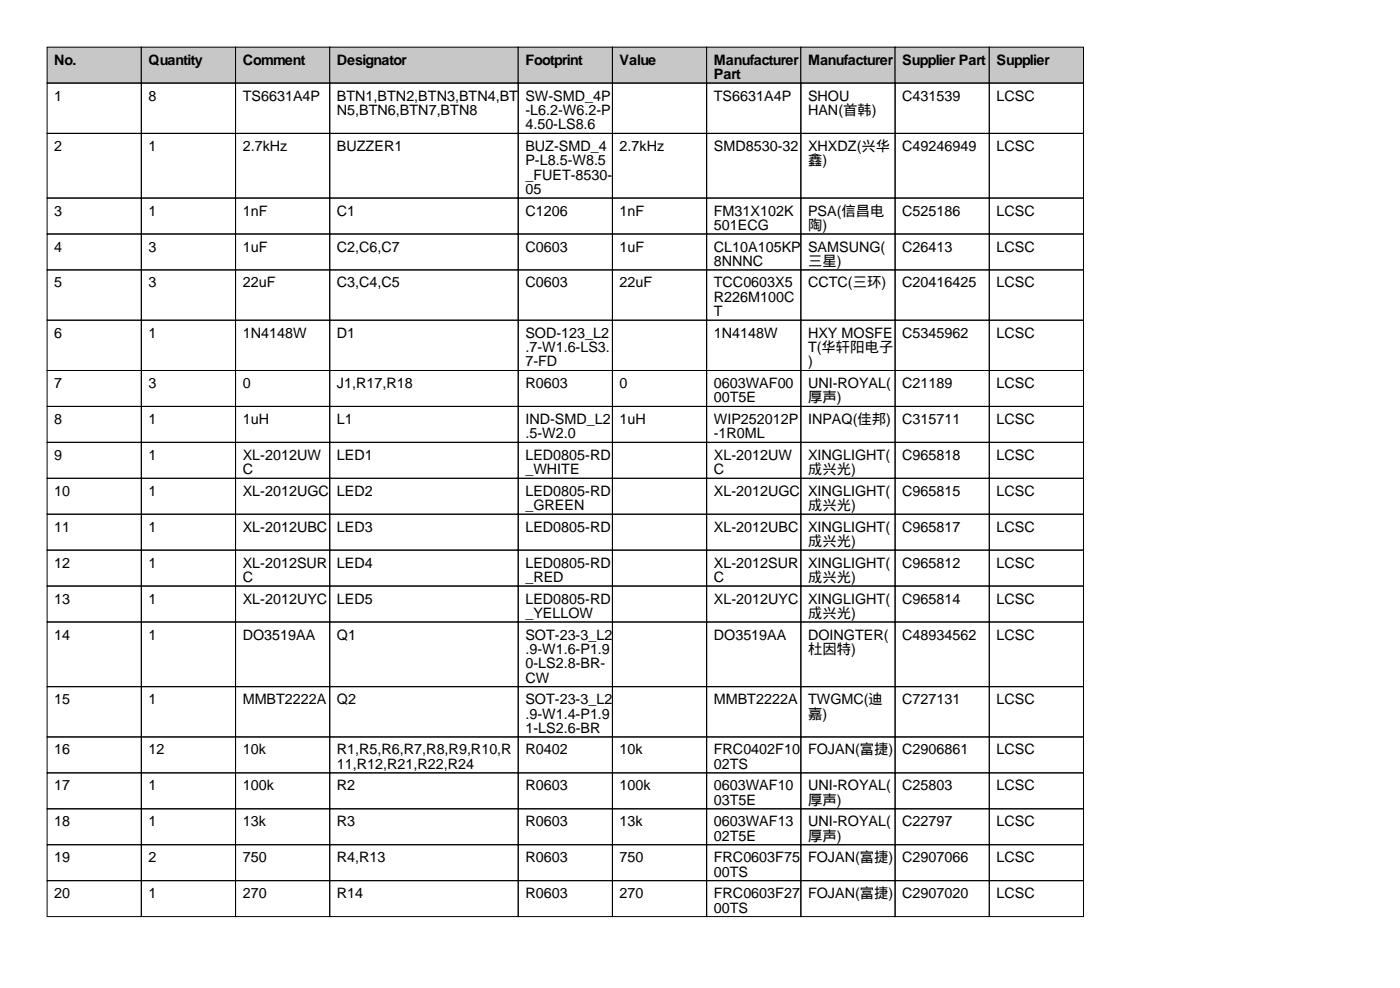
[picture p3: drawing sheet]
<svg xmlns="http://www.w3.org/2000/svg" width="297mm" height="210mm" viewBox="0 0 297 210" stroke-linecap="round" stroke-linejoin="round" font-family="sans-serif">
<defs><g id="words">
<g font-size="3">
<text x="11.5" y="13.7">No.</text>
<text x="31.5" y="13.7">Quantity</text>
<text x="51.5" y="13.7">Comment</text>
<text x="71.5" y="13.7">Designator</text>
<text x="111.5" y="13.7">Footprint</text>
<text x="131.5" y="13.7">Value</text>
<text x="151.5" y="13.7">Manufacturer</text>
<text x="151.5" y="16.8">Part</text>
<text x="171.5" y="13.7">Manufacturer</text>
<text x="191.5" y="13.7">Supplier Part</text>
<text x="211.5" y="13.7">Supplier</text>
<text x="11.5" y="21.3">1</text>
<text x="31.5" y="21.3">8</text>
<text x="51.5" y="21.3">TS6631A4P</text>
<text x="71.5" y="21.3">BTN1,BTN2,BTN3,BTN4,BT</text>
<text x="111.5" y="21.3">SW-SMD_4P</text>
<text x="151.5" y="21.3">TS6631A4P</text>
<text x="171.5" y="21.3">SHOU</text>
<text x="191.5" y="21.3">C431539</text>
<text x="211.5" y="21.3">LCSC</text>
<text x="71.5" y="24.4">N5,BTN6,BTN7,BTN8</text>
<text x="111.5" y="24.4">-L6.2-W6.2-P</text>
<text x="111.5" y="27.4">4.50-LS8.6</text>
<text x="171.5" y="24.4">HAN(首韩)</text>
<text x="11.5" y="32">2</text>
<text x="31.5" y="32">1</text>
<text x="51.5" y="32">2.7kHz</text>
<text x="71.5" y="32">BUZZER1</text>
<text x="111.5" y="32">BUZ-SMD_4</text>
<text x="111.5" y="35.1">P-L8.5-W8.5</text>
<text x="131.5" y="32">2.7kHz</text>
<text x="151.5" y="32">SMD8530-32</text>
<text x="171.5" y="32">XHXDZ(兴华</text>
<text x="171.5" y="35.1">鑫)</text>
<text x="191.5" y="32">C49246949</text>
<text x="211.5" y="32">LCSC</text>
<text x="111.5" y="38.1">_FUET-8530-</text>
<text x="111.5" y="41.2">05</text>
<text x="11.5" y="45.7">3</text>
<text x="31.5" y="45.7">1</text>
<text x="51.5" y="45.7">1nF</text>
<text x="71.5" y="45.7">C1</text>
<text x="111.5" y="45.7">C1206</text>
<text x="131.5" y="45.7">1nF</text>
<text x="151.5" y="45.7">FM31X102K</text>
<text x="171.5" y="45.7">PSA(信昌电</text>
<text x="191.5" y="45.7">C525186</text>
<text x="211.5" y="45.7">LCSC</text>
<text x="11.5" y="53.3">4</text>
<text x="31.5" y="53.3">3</text>
<text x="51.5" y="53.3">1uF</text>
<text x="71.5" y="53.3">C2,C6,C7</text>
<text x="111.5" y="53.3">C0603</text>
<text x="131.5" y="53.3">1uF</text>
<text x="151.5" y="48.8">501ECG</text>
<text x="151.5" y="53.3">CL10A105KP</text>
<text x="171.5" y="48.8">陶)</text>
<text x="171.5" y="53.3">SAMSUNG(</text>
<text x="191.5" y="53.3">C26413</text>
<text x="211.5" y="53.3">LCSC</text>
<text x="151.5" y="56.4">8NNNC</text>
<text x="171.5" y="56.4">三星)</text>
<text x="11.5" y="61">5</text>
<text x="31.5" y="61">3</text>
<text x="51.5" y="61">22uF</text>
<text x="71.5" y="61">C3,C4,C5</text>
<text x="111.5" y="61">C0603</text>
<text x="131.5" y="61">22uF</text>
<text x="151.5" y="61">TCC0603X5</text>
<text x="151.5" y="64">R226M100C</text>
<text x="171.5" y="61">CCTC(三环)</text>
<text x="191.5" y="61">C20416425</text>
<text x="211.5" y="61">LCSC</text>
<text x="11.5" y="71.6">6</text>
<text x="31.5" y="71.6">1</text>
<text x="51.5" y="71.6">1N4148W</text>
<text x="71.5" y="71.6">D1</text>
<text x="111.5" y="71.6">SOD-123_L2</text>
<text x="151.5" y="67.1">T</text>
<text x="151.5" y="71.6">1N4148W</text>
<text x="171.5" y="71.6">HXY MOSFE</text>
<text x="191.5" y="71.6">C5345962</text>
<text x="211.5" y="71.6">LCSC</text>
<text x="111.5" y="74.7">.7-W1.6-LS3.</text>
<text x="111.5" y="77.7">7-FD</text>
<text x="171.5" y="74.7">T(华轩阳电子</text>
<text x="171.5" y="77.7">)</text>
<text x="11.5" y="82.3">7</text>
<text x="31.5" y="82.3">3</text>
<text x="51.5" y="82.3">0</text>
<text x="71.5" y="82.3">J1,R17,R18</text>
<text x="111.5" y="82.3">R0603</text>
<text x="131.5" y="82.3">0</text>
<text x="151.5" y="82.3">0603WAF00</text>
<text x="171.5" y="82.3">UNI-ROYAL(</text>
<text x="191.5" y="82.3">C21189</text>
<text x="211.5" y="82.3">LCSC</text>
<text x="11.5" y="89.9">8</text>
<text x="31.5" y="89.9">1</text>
<text x="51.5" y="89.9">1uH</text>
<text x="71.5" y="89.9">L1</text>
<text x="111.5" y="89.9">IND-SMD_L2</text>
<text x="131.5" y="89.9">1uH</text>
<text x="151.5" y="85.3">00T5E</text>
<text x="151.5" y="89.9">WIP252012P</text>
<text x="171.5" y="85.3">厚声)</text>
<text x="171.5" y="89.9">INPAQ(佳邦)</text>
<text x="191.5" y="89.9">C315711</text>
<text x="211.5" y="89.9">LCSC</text>
<text x="111.5" y="93">.5-W2.0</text>
<text x="151.5" y="93">-1R0ML</text>
<text x="11.5" y="97.5">9</text>
<text x="31.5" y="97.5">1</text>
<text x="51.5" y="97.5">XL-2012UW</text>
<text x="51.5" y="100.6">C</text>
<text x="71.5" y="97.5">LED1</text>
<text x="111.5" y="97.5">LED0805-RD</text>
<text x="111.5" y="100.6">_WHITE</text>
<text x="151.5" y="97.5">XL-2012UW</text>
<text x="151.5" y="100.6">C</text>
<text x="171.5" y="97.5">XINGLIGHT(</text>
<text x="171.5" y="100.6">成兴光)</text>
<text x="191.5" y="97.5">C965818</text>
<text x="211.5" y="97.5">LCSC</text>
<text x="11.5" y="105.2">10</text>
<text x="31.5" y="105.2">1</text>
<text x="51.5" y="105.2">XL-2012UGC</text>
<text x="71.5" y="105.2">LED2</text>
<text x="111.5" y="105.2">LED0805-RD</text>
<text x="151.5" y="105.2">XL-2012UGC</text>
<text x="171.5" y="105.2">XINGLIGHT(</text>
<text x="191.5" y="105.2">C965815</text>
<text x="211.5" y="105.2">LCSC</text>
<text x="11.5" y="112.8">11</text>
<text x="31.5" y="112.8">1</text>
<text x="51.5" y="112.8">XL-2012UBC</text>
<text x="71.5" y="112.8">LED3</text>
<text x="111.5" y="108.2">_GREEN</text>
<text x="111.5" y="112.8">LED0805-RD</text>
<text x="151.5" y="112.8">XL-2012UBC</text>
<text x="171.5" y="108.2">成兴光)</text>
<text x="171.5" y="112.8">XINGLIGHT(</text>
<text x="191.5" y="112.8">C965817</text>
<text x="211.5" y="112.8">LCSC</text>
<text x="171.5" y="115.8">成兴光)</text>
<text x="11.5" y="120.4">12</text>
<text x="31.5" y="120.4">1</text>
<text x="51.5" y="120.4">XL-2012SUR</text>
<text x="51.5" y="123.4">C</text>
<text x="71.5" y="120.4">LED4</text>
<text x="111.5" y="120.4">LED0805-RD</text>
<text x="111.5" y="123.4">_RED</text>
<text x="151.5" y="120.4">XL-2012SUR</text>
<text x="151.5" y="123.4">C</text>
<text x="171.5" y="120.4">XINGLIGHT(</text>
<text x="171.5" y="123.4">成兴光)</text>
<text x="191.5" y="120.4">C965812</text>
<text x="211.5" y="120.4">LCSC</text>
<text x="11.5" y="128">13</text>
<text x="31.5" y="128">1</text>
<text x="51.5" y="128">XL-2012UYC</text>
<text x="71.5" y="128">LED5</text>
<text x="111.5" y="128">LED0805-RD</text>
<text x="111.5" y="131.1">_YELLOW</text>
<text x="151.5" y="128">XL-2012UYC</text>
<text x="171.5" y="128">XINGLIGHT(</text>
<text x="171.5" y="131.1">成兴光)</text>
<text x="191.5" y="128">C965814</text>
<text x="211.5" y="128">LCSC</text>
<text x="11.5" y="135.6">14</text>
<text x="31.5" y="135.6">1</text>
<text x="51.5" y="135.6">DO3519AA</text>
<text x="71.5" y="135.6">Q1</text>
<text x="111.5" y="135.6">SOT-23-3_L2</text>
<text x="151.5" y="135.6">DO3519AA</text>
<text x="171.5" y="135.6">DOINGTER(</text>
<text x="191.5" y="135.6">C48934562</text>
<text x="211.5" y="135.6">LCSC</text>
<text x="111.5" y="138.7">.9-W1.6-P1.9</text>
<text x="111.5" y="141.7">0-LS2.8-BR-</text>
<text x="171.5" y="138.7">杜因特)</text>
<text x="11.5" y="149.4">15</text>
<text x="31.5" y="149.4">1</text>
<text x="51.5" y="149.4">MMBT2222A</text>
<text x="71.5" y="149.4">Q2</text>
<text x="111.5" y="144.8">CW</text>
<text x="111.5" y="149.4">SOT-23-3_L2</text>
<text x="151.5" y="149.4">MMBT2222A</text>
<text x="171.5" y="149.4">TWGMC(迪</text>
<text x="191.5" y="149.4">C727131</text>
<text x="211.5" y="149.4">LCSC</text>
<text x="111.5" y="152.4">.9-W1.4-P1.9</text>
<text x="111.5" y="155.5">1-LS2.6-BR</text>
<text x="171.5" y="152.4">嘉)</text>
<text x="11.5" y="160">16</text>
<text x="31.5" y="160">12</text>
<text x="51.5" y="160">10k</text>
<text x="71.5" y="160">R1,R5,R6,R7,R8,R9,R10,R</text>
<text x="111.5" y="160">R0402</text>
<text x="131.5" y="160">10k</text>
<text x="151.5" y="160">FRC0402F10</text>
<text x="171.5" y="160">FOJAN(富捷)</text>
<text x="191.5" y="160">C2906861</text>
<text x="211.5" y="160">LCSC</text>
<text x="11.5" y="167.6">17</text>
<text x="31.5" y="167.6">1</text>
<text x="51.5" y="167.6">100k</text>
<text x="71.5" y="163.1">11,R12,R21,R22,R24</text>
<text x="71.5" y="167.6">R2</text>
<text x="111.5" y="167.6">R0603</text>
<text x="131.5" y="167.6">100k</text>
<text x="151.5" y="163.1">02TS</text>
<text x="151.5" y="167.6">0603WAF10</text>
<text x="171.5" y="167.6">UNI-ROYAL(</text>
<text x="191.5" y="167.6">C25803</text>
<text x="211.5" y="167.6">LCSC</text>
<text x="151.5" y="170.7">03T5E</text>
<text x="171.5" y="170.7">厚声)</text>
<text x="11.5" y="175.3">18</text>
<text x="31.5" y="175.3">1</text>
<text x="51.5" y="175.3">13k</text>
<text x="71.5" y="175.3">R3</text>
<text x="111.5" y="175.3">R0603</text>
<text x="131.5" y="175.3">13k</text>
<text x="151.5" y="175.3">0603WAF13</text>
<text x="151.5" y="178.3">02T5E</text>
<text x="171.5" y="175.3">UNI-ROYAL(</text>
<text x="171.5" y="178.3">厚声)</text>
<text x="191.5" y="175.3">C22797</text>
<text x="211.5" y="175.3">LCSC</text>
<text x="11.5" y="182.9">19</text>
<text x="31.5" y="182.9">2</text>
<text x="51.5" y="182.9">750</text>
<text x="71.5" y="182.9">R4,R13</text>
<text x="111.5" y="182.9">R0603</text>
<text x="131.5" y="182.9">750</text>
<text x="151.5" y="182.9">FRC0603F75</text>
<text x="151.5" y="185.9">00TS</text>
<text x="171.5" y="182.9">FOJAN(富捷)</text>
<text x="191.5" y="182.9">C2907066</text>
<text x="211.5" y="182.9">LCSC</text>
<text x="11.5" y="190.5">20</text>
<text x="31.5" y="190.5">1</text>
<text x="51.5" y="190.5">270</text>
<text x="71.5" y="190.5">R14</text>
<text x="111.5" y="190.5">R0603</text>
<text x="131.5" y="190.5">270</text>
<text x="151.5" y="190.5">FRC0603F27</text>
<text x="171.5" y="190.5">FOJAN(富捷)</text>
<text x="191.5" y="190.5">C2907020</text>
<text x="211.5" y="190.5">LCSC</text>
<text x="151.5" y="193.6">00TS</text>
</g>
</g></defs>
<g fill="#c7c7c7" stroke="#000" stroke-width=".21">
<path d="M10 10h20v7.6h-20z"/>
<path d="M30 10h20v7.6h-20z"/>
<path d="M50 10h20v7.6h-20z"/>
<path d="M70 10h40v7.6h-40z"/>
<path d="M110 10h20v7.6h-20z"/>
<path d="M130 10h20v7.6h-20z"/>
<path d="M150 10h20v7.6h-20z"/>
<path d="M170 10h20v7.6h-20z"/>
<path d="M190 10h20v7.6h-20z"/>
<path d="M210 10h20v7.6h-20z"/>
</g>
<g fill="none" stroke="#000" stroke-width=".21">
<path d="M10 17.6h20v10.7h-20zM30 17.6h20v10.7h-20zM50 17.6h20v10.7h-20zM70 17.6h40v10.7h-40zM110 17.6h20v10.7h-20zM130 17.6h20v10.7h-20zM150 17.6h20v10.7h-20zM170 17.6h20v10.7h-20zM190 17.6h20v10.7h-20zM210 17.6h20v10.7h-20zM10 28.3h20v13.7h-20zM30 28.3h20v13.7h-20z"/>
<path d="M50 28.3h20v13.7h-20zM70 28.3h40v13.7h-40zM110 28.3h20v13.7h-20zM130 28.3h20v13.7h-20zM150 28.3h20v13.7h-20zM170 28.3h20v13.7h-20zM190 28.3h20v13.7h-20zM210 28.3h20v13.7h-20zM10 42h20v7.6h-20zM10 49.6h20v7.6h-20zM10 57.2h20v10.7h-20zM30 42h20v7.6h-20z"/>
<path d="M30 49.6h20v7.6h-20zM30 57.2h20v10.7h-20zM50 42h20v7.6h-20zM50 49.6h20v7.6h-20zM50 57.2h20v10.7h-20zM70 42h40v7.6h-40zM70 49.6h40v7.6h-40zM70 57.2h40v10.7h-40zM110 42h20v7.6h-20zM110 49.6h20v7.6h-20zM110 57.2h20v10.7h-20zM130 42h20v7.6h-20z"/>
<path d="M130 49.6h20v7.6h-20zM130 57.2h20v10.7h-20zM150 42h20v7.6h-20zM150 49.6h20v7.6h-20zM150 57.2h20v10.7h-20zM170 42h20v7.6h-20zM170 49.6h20v7.6h-20zM170 57.2h20v10.7h-20zM190 42h20v7.6h-20zM190 49.6h20v7.6h-20zM190 57.2h20v10.7h-20zM210 42h20v7.6h-20z"/>
<path d="M210 49.6h20v7.6h-20zM210 57.2h20v10.7h-20zM10 67.9h20v10.7h-20zM10 78.6h20v7.6h-20zM30 67.9h20v10.7h-20zM30 78.6h20v7.6h-20zM50 67.9h20v10.7h-20zM50 78.6h20v7.6h-20zM70 67.9h40v10.7h-40zM70 78.6h40v7.6h-40zM110 67.9h20v10.7h-20zM110 78.6h20v7.6h-20z"/>
<path d="M130 67.9h20v10.7h-20zM130 78.6h20v7.6h-20zM150 67.9h20v10.7h-20zM150 78.6h20v7.6h-20zM170 67.9h20v10.7h-20zM170 78.6h20v7.6h-20zM190 67.9h20v10.7h-20zM190 78.6h20v7.6h-20zM210 67.9h20v10.7h-20zM210 78.6h20v7.6h-20zM10 86.2h20v7.6h-20zM10 93.8h20v7.6h-20z"/>
<path d="M30 86.2h20v7.6h-20zM30 93.8h20v7.6h-20zM50 86.2h20v7.6h-20zM50 93.8h20v7.6h-20zM70 86.2h40v7.6h-40zM70 93.8h40v7.6h-40zM110 86.2h20v7.6h-20zM110 93.8h20v7.6h-20zM130 86.2h20v7.6h-20zM130 93.8h20v7.6h-20zM150 86.2h20v7.6h-20zM150 93.8h20v7.6h-20z"/>
<path d="M170 86.2h20v7.6h-20zM170 93.8h20v7.6h-20zM190 86.2h20v7.6h-20zM190 93.8h20v7.6h-20zM210 86.2h20v7.6h-20zM210 93.8h20v7.6h-20zM10 101.4h20v7.7h-20zM10 109.1h20v7.6h-20zM10 116.7h20v7.6h-20zM30 101.4h20v7.7h-20zM30 109.1h20v7.6h-20zM30 116.7h20v7.6h-20z"/>
<path d="M50 101.4h20v7.7h-20zM50 109.1h20v7.6h-20zM50 116.7h20v7.6h-20zM70 101.4h40v7.7h-40zM70 109.1h40v7.6h-40zM70 116.7h40v7.6h-40zM110 101.4h20v7.7h-20zM110 109.1h20v7.6h-20zM110 116.7h20v7.6h-20zM130 101.4h20v7.7h-20zM130 109.1h20v7.6h-20zM130 116.7h20v7.6h-20z"/>
<path d="M150 101.4h20v7.7h-20zM150 109.1h20v7.6h-20zM150 116.7h20v7.6h-20zM170 101.4h20v7.7h-20zM170 109.1h20v7.6h-20zM170 116.7h20v7.6h-20zM190 101.4h20v7.7h-20zM190 109.1h20v7.6h-20zM190 116.7h20v7.6h-20zM210 101.4h20v7.7h-20zM210 109.1h20v7.6h-20zM210 116.7h20v7.6h-20z"/>
<path d="M10 124.3h20v7.6h-20zM10 131.9h20v13.7h-20zM30 124.3h20v7.6h-20zM30 131.9h20v13.7h-20zM50 124.3h20v7.6h-20zM50 131.9h20v13.7h-20zM70 124.3h40v7.6h-40zM70 131.9h40v13.7h-40zM110 124.3h20v7.6h-20zM110 131.9h20v13.7h-20zM130 124.3h20v7.6h-20zM130 131.9h20v13.7h-20z"/>
<path d="M150 124.3h20v7.6h-20zM150 131.9h20v13.7h-20zM170 124.3h20v7.6h-20zM170 131.9h20v13.7h-20zM190 124.3h20v7.6h-20zM190 131.9h20v13.7h-20zM210 124.3h20v7.6h-20zM210 131.9h20v13.7h-20zM10 145.6h20v10.7h-20zM10 156.3h20v7.6h-20zM30 145.6h20v10.7h-20zM30 156.3h20v7.6h-20z"/>
<path d="M50 145.6h20v10.7h-20zM50 156.3h20v7.6h-20zM70 145.6h40v10.7h-40zM70 156.3h40v7.6h-40zM110 145.6h20v10.7h-20zM110 156.3h20v7.6h-20zM130 145.6h20v10.7h-20zM130 156.3h20v7.6h-20zM150 145.6h20v10.7h-20zM150 156.3h20v7.6h-20zM170 145.6h20v10.7h-20zM170 156.3h20v7.6h-20z"/>
<path d="M190 145.6h20v10.7h-20zM190 156.3h20v7.6h-20zM210 145.6h20v10.7h-20zM210 156.3h20v7.6h-20zM10 163.9h20v7.6h-20zM10 171.5h20v7.7h-20zM10 179.2h20v7.6h-20zM30 163.9h20v7.6h-20zM30 171.5h20v7.7h-20zM30 179.2h20v7.6h-20zM50 163.9h20v7.6h-20zM50 171.5h20v7.7h-20z"/>
<path d="M50 179.2h20v7.6h-20zM70 163.9h40v7.6h-40zM70 171.5h40v7.7h-40zM70 179.2h40v7.6h-40zM110 163.9h20v7.6h-20zM110 171.5h20v7.7h-20zM110 179.2h20v7.6h-20zM130 163.9h20v7.6h-20zM130 171.5h20v7.7h-20zM130 179.2h20v7.6h-20zM150 163.9h20v7.6h-20zM150 171.5h20v7.7h-20z"/>
<path d="M150 179.2h20v7.6h-20zM170 163.9h20v7.6h-20zM170 171.5h20v7.7h-20zM170 179.2h20v7.6h-20zM190 163.9h20v7.6h-20zM190 171.5h20v7.7h-20zM190 179.2h20v7.6h-20zM210 163.9h20v7.6h-20zM210 171.5h20v7.7h-20zM210 179.2h20v7.6h-20zM10 186.8h20v7.6h-20zM30 186.8h20v7.6h-20z"/>
<path d="M50 186.8h20v7.6h-20zM70 186.8h40v7.6h-40zM110 186.8h20v7.6h-20zM130 186.8h20v7.6h-20zM150 186.8h20v7.6h-20zM170 186.8h20v7.6h-20zM190 186.8h20v7.6h-20zM210 186.8h20v7.6h-20z"/>
</g>
<use href="#words"/>
</svg>
